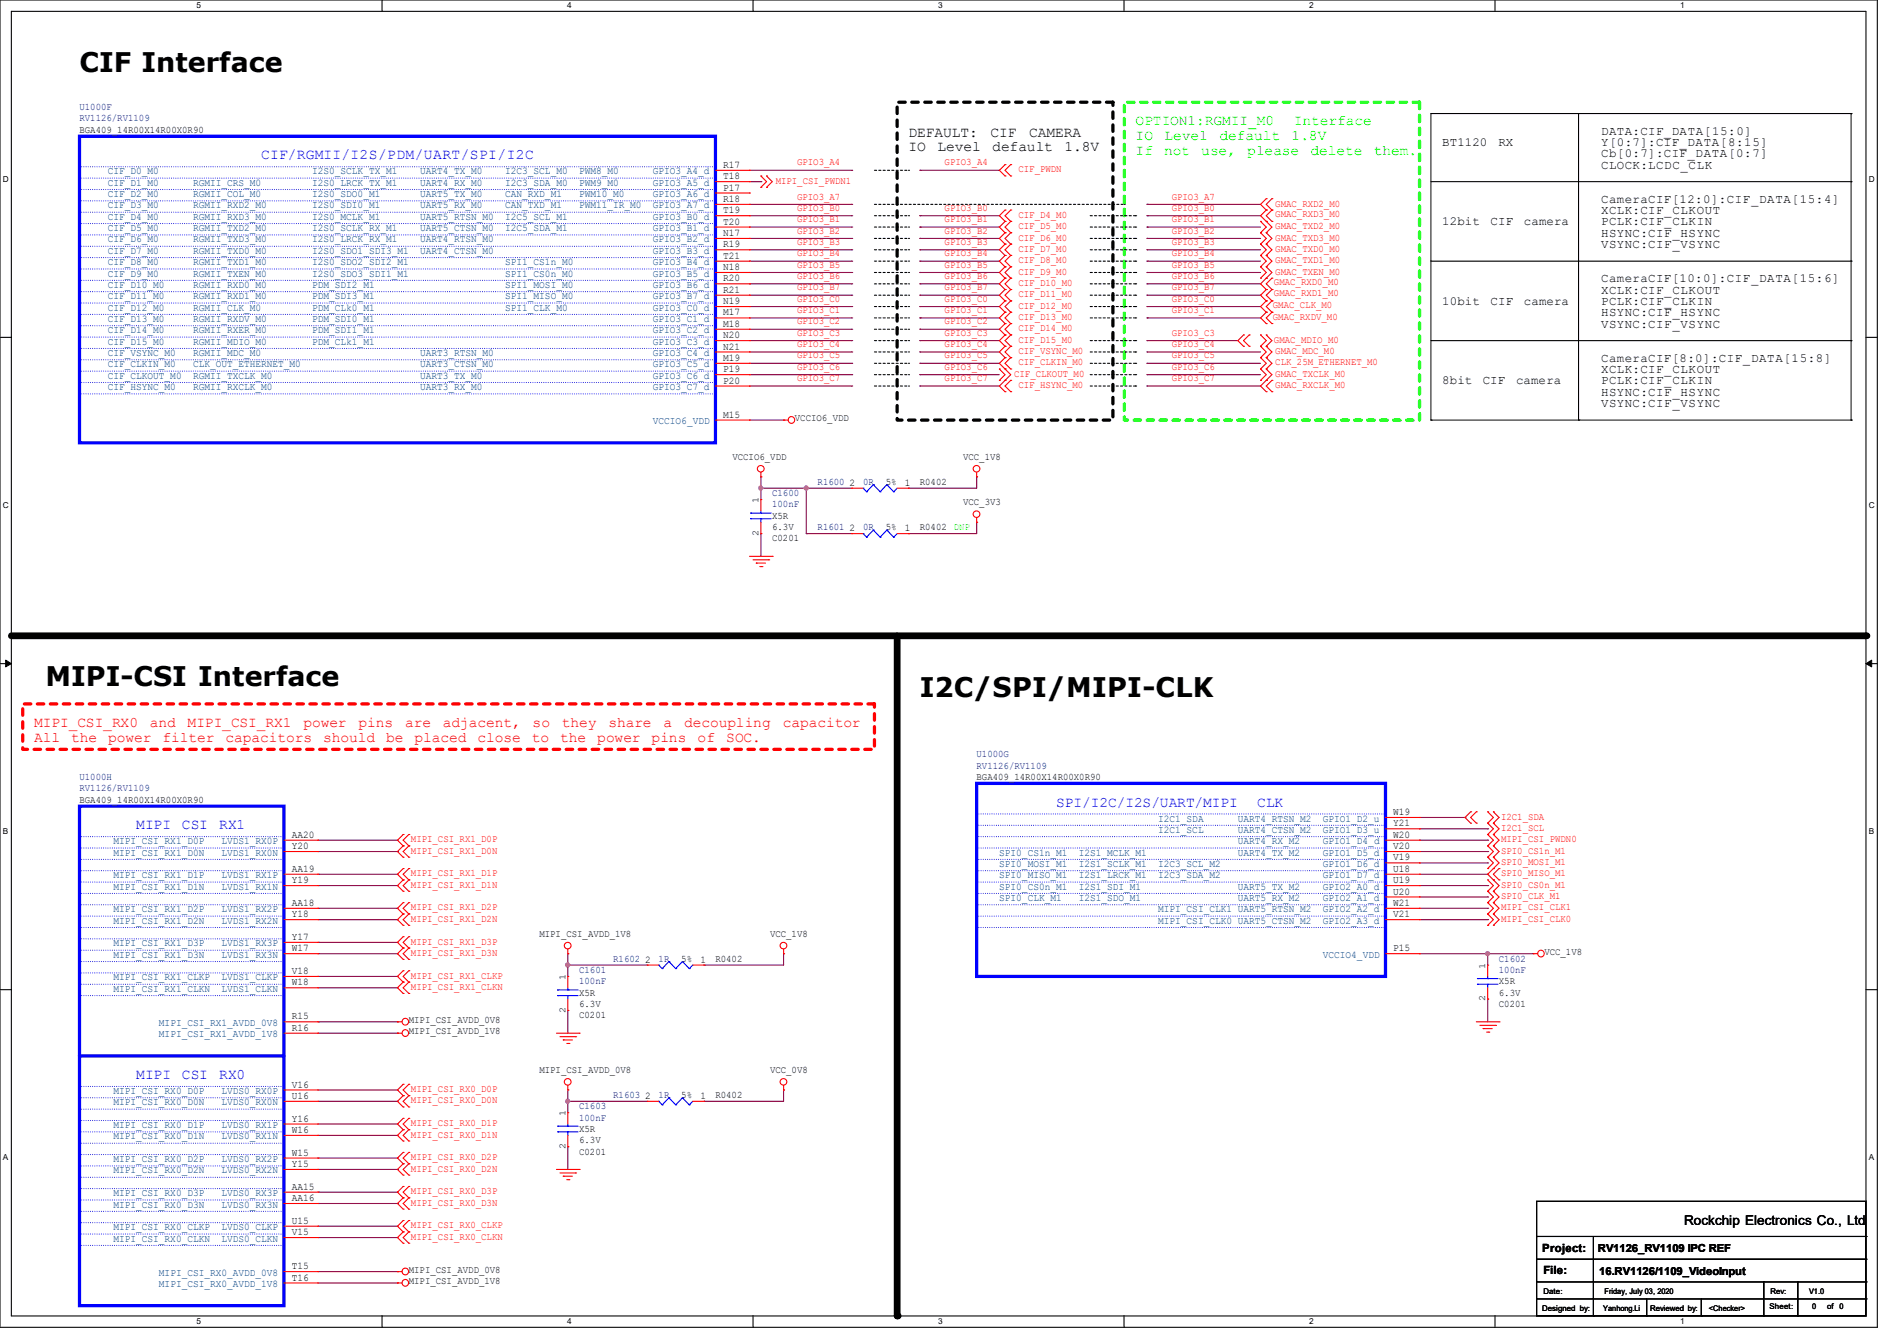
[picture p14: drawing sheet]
<svg xmlns="http://www.w3.org/2000/svg" width="297mm" height="210mm" viewBox="0 0 297 210" stroke-linecap="round" stroke-linejoin="round" font-family="sans-serif">
<defs><g id="words">
<g font-size="4.2">
<text x="12.4" y="11.3">CIF Interface</text>
<text x="7.1" y="107.4">MIPI-CSI Interface</text>
<text x="144" y="109.1">I2C/SPI/MIPI-CLK</text>
</g>
<g font-size="2.3">
<text x="142.2" y="21.4">DEFAULT:</text>
<text x="142.2" y="23.7">IO</text>
<text x="146.8" y="23.7">Level</text>
<text x="155.1" y="21.4">CIF</text>
<text x="155.4" y="23.7">default</text>
<text x="161.1" y="21.4">CAMERA</text>
<text x="166.7" y="23.7">1.8V</text>
</g>
<g font-size="2.3" fill="#0f0">
<text x="177.8" y="19.6">OPTION1:RGMII_M0</text>
<text x="177.8" y="21.9">IO</text>
<text x="182.3" y="21.9">Level</text>
<text x="190.9" y="21.9">default</text>
<text x="202.2" y="21.9">1.8V</text>
<text x="202.6" y="19.6">Interface</text>
<text x="177.8" y="24.2">If</text>
<text x="182.2" y="24.2">not</text>
<text x="188.1" y="24.2">use,</text>
<text x="195.3" y="24.2">please</text>
<text x="205.2" y="24.2">delete</text>
<text x="215.1" y="24.2">them.</text>
</g>
<g font-size="2.3" fill="#00f">
<text x="40.9" y="25">CIF/RGMII/I2S/PDM/UART/SPI/I2C</text>
<text x="21.3" y="129.9">MIPI</text>
<text x="28.5" y="129.9">CSI</text>
<text x="34.3" y="129.9">RX1</text>
<text x="165.4" y="126.3">SPI/I2C/I2S/UART/MIPI</text>
<text x="196.8" y="126.3">CLK</text>
<text x="21.3" y="169">MIPI</text>
<text x="28.5" y="169">CSI</text>
<text x="34.3" y="169">RX0</text>
</g>
<g font-size="2.3" fill="#f00">
<text x="5.3" y="113.9">MIPI_CSI_RX0</text>
<text x="23.5" y="113.9">and</text>
<text x="29.4" y="113.9">MIPI_CSI_RX1</text>
<text x="47.5" y="113.9">power</text>
<text x="56.1" y="113.9">pins</text>
<text x="63.4" y="113.9">are</text>
<text x="69.3" y="113.9">adjacent,</text>
<text x="83.4" y="113.9">so</text>
<text x="88" y="113.9">they</text>
<text x="95.2" y="113.9">share</text>
<text x="103.9" y="113.9">a</text>
<text x="107.1" y="113.9">decoupling</text>
<text x="122.6" y="113.9">capacitor</text>
<text x="5.3" y="116.2">All</text>
<text x="11.1" y="116.2">the</text>
<text x="16.9" y="116.2">power</text>
<text x="25.4" y="116.2">filter</text>
<text x="35.3" y="116.2">capacitors</text>
<text x="50.6" y="116.2">should</text>
<text x="60.5" y="116.2">be</text>
<text x="64.9" y="116.2">placed</text>
<text x="74.8" y="116.2">close</text>
<text x="83.3" y="116.2">to</text>
<text x="87.7" y="116.2">the</text>
<text x="93.5" y="116.2">power</text>
<text x="102" y="116.2">pins</text>
<text x="109.2" y="116.2">of</text>
<text x="113.7" y="116.2">SOC.</text>
</g>
<text font-size="2.1" x="263.7" y="191.9">Rockchip Electronics Co., Ltd</text>
<g font-size="1.9">
<text x="225.8" y="22.9">BT1120</text>
<text x="234.6" y="22.9">RX</text>
<text x="250.7" y="21.1">DATA:CIF_DATA[15:0]</text>
<text x="250.7" y="22.9">Y[0:7]:CIF_DATA[8:15]</text>
<text x="250.7" y="24.6">Cb[0:7]:CIF_DATA[0:7]</text>
<text x="250.7" y="26.4">CLOCK:LCDC_CLK</text>
<text x="225.8" y="35.3">12bit</text>
<text x="233.4" y="35.3">CIF</text>
<text x="238.6" y="35.3">camera</text>
<text x="250.7" y="31.8">CameraCIF[12:0]:CIF_DATA[15:4]</text>
<text x="250.7" y="33.5">XCLK:CIF_CLKOUT</text>
<text x="250.7" y="35.3">PCLK:CIF_CLKIN</text>
<text x="250.7" y="37.1">HSYNC:CIF_HSYNC</text>
<text x="250.7" y="38.9">VSYNC:CIF_VSYNC</text>
<text x="225.8" y="47.8">10bit</text>
<text x="233.4" y="47.8">CIF</text>
<text x="238.6" y="47.8">camera</text>
<text x="250.7" y="44.2">CameraCIF[10:0]:CIF_DATA[15:6]</text>
<text x="250.7" y="46">XCLK:CIF_CLKOUT</text>
<text x="250.7" y="47.8">PCLK:CIF_CLKIN</text>
<text x="250.7" y="49.5">HSYNC:CIF_HSYNC</text>
<text x="250.7" y="51.3">VSYNC:CIF_VSYNC</text>
<text x="250.7" y="56.6">CameraCIF[8:0]:CIF_DATA[15:8]</text>
<text x="250.7" y="58.4">XCLK:CIF_CLKOUT</text>
<text x="225.8" y="60.2">8bit</text>
<text x="232.2" y="60.2">CIF</text>
<text x="237.4" y="60.2">camera</text>
<text x="250.7" y="62">HSYNC:CIF_HSYNC</text>
<text x="250.7" y="63.8">VSYNC:CIF_VSYNC</text>
<text x="250.7" y="60.2">PCLK:CIF_CLKIN</text>
</g>
<g font-size="1.8">
<text x="241.5" y="196">Project:</text>
<text x="241.6" y="199.6">File:</text>
</g>
<g font-size="1.7">
<text x="250.2" y="196.1">RV1126_RV1109 IPC REF</text>
<text x="250.4" y="199.7">16.RV1126/1109_VideoInput</text>
</g>
<g font-size="1.6" fill="#000080">
<text x="12.4" y="17.2">U1000F</text>
<text x="12.4" y="19">RV1126/RV1109</text>
<text x="120.9" y="77.7">C1600</text>
<text x="128" y="75.9">R1600</text>
<text x="135.1" y="75.9">0R</text>
<text x="120.9" y="79.5">100nF</text>
<text x="128" y="83">R1601</text>
<text x="135.1" y="83">0R</text>
<text x="152.9" y="118.6">U1000G</text>
<text x="12.4" y="122.1">U1000H</text>
<text x="12.4" y="123.9">RV1126/RV1109</text>
<text x="152.9" y="120.4">RV1126/RV1109</text>
<text x="90.7" y="152.4">C1601</text>
<text x="90.7" y="154.1">100nF</text>
<text x="96" y="150.6">R1602</text>
<text x="103.1" y="150.6">1R</text>
<text x="234.7" y="150.6">C1602</text>
<text x="234.7" y="152.4">100nF</text>
<text x="90.7" y="173.7">C1603</text>
<text x="96" y="171.9">R1603</text>
<text x="103.1" y="171.9">1R</text>
<text x="90.7" y="175.5">100nF</text>
</g>
<g font-size="1.6">
<text x="12.4" y="20.8">BGA409_14R00X14R00X0R90</text>
<text x="113.2" y="26.3">R17</text>
<text x="113.2" y="28.1">T18</text>
<text x="113.2" y="29.8">P17</text>
<text x="113.2" y="31.6">R18</text>
<text x="113.2" y="33.4">T19</text>
<text x="113.2" y="35.2">T20</text>
<text x="113.2" y="37">N17</text>
<text x="113.2" y="38.7">R19</text>
<text x="113.2" y="40.5">T21</text>
<text x="113.2" y="42.3">N18</text>
<text x="113.2" y="44.1">R20</text>
<text x="113.2" y="45.8">R21</text>
<text x="113.2" y="47.6">N19</text>
<text x="113.2" y="49.4">M17</text>
<text x="113.2" y="51.2">M18</text>
<text x="113.2" y="53">N20</text>
<text x="113.2" y="54.7">N21</text>
<text x="113.2" y="56.5">M19</text>
<text x="113.2" y="58.3">P19</text>
<text x="113.2" y="60.1">P20</text>
<text x="113.2" y="65.4">M15</text>
<text x="124.4" y="66">VCCIO6_VDD</text>
<text x="114.7" y="72">VCCIO6_VDD</text>
<text x="133" y="76.1">2</text>
<text x="138.7" y="75.9">5%</text>
<text x="141.7" y="76.1">1</text>
<text x="144" y="75.9">R0402</text>
<text x="150.8" y="72">VCC_1V8</text>
<text x="120.9" y="81.2">X5R</text>
<text x="120.9" y="83">6.3V</text>
<text x="133" y="83.2">2</text>
<text x="138.7" y="83">5%</text>
<text x="141.7" y="83.2">1</text>
<text x="144" y="83">R0402</text>
<text x="150.8" y="79.1">VCC_3V3</text>
<text x="120.9" y="84.8">C0201</text>
<text x="12.4" y="125.7">BGA409_14R00X14R00X0R90</text>
<text x="152.9" y="122.1">BGA409_14R00X14R00X0R90</text>
<text x="45.7" y="131.2">AA20</text>
<text x="218.1" y="127.6">W19</text>
<text x="218.1" y="129.4">Y21</text>
<text x="218.1" y="131.2">W20</text>
<text x="45.7" y="133">Y20</text>
<text x="45.7" y="136.5">AA19</text>
<text x="218.1" y="133">V20</text>
<text x="218.1" y="134.7">V19</text>
<text x="218.1" y="136.5">U18</text>
<text x="45.7" y="138.3">Y19</text>
<text x="45.7" y="141.9">AA18</text>
<text x="45.7" y="143.6">Y18</text>
<text x="218.1" y="138.3">U19</text>
<text x="218.1" y="140.1">U20</text>
<text x="218.1" y="141.9">W21</text>
<text x="218.1" y="143.6">V21</text>
<text x="45.7" y="147.2">Y17</text>
<text x="45.7" y="149">W17</text>
<text x="84.4" y="146.7">MIPI_CSI_AVDD_1V8</text>
<text x="120.6" y="146.7">VCC_1V8</text>
<text x="218.1" y="149">P15</text>
<text x="241.8" y="149.5">VCC_1V8</text>
<text x="45.7" y="152.5">V18</text>
<text x="45.7" y="154.3">W18</text>
<text x="90.7" y="155.9">X5R</text>
<text x="101" y="150.7">2</text>
<text x="106.7" y="150.6">5%</text>
<text x="109.7" y="150.7">1</text>
<text x="112" y="150.6">R0402</text>
<text x="234.7" y="154.1">X5R</text>
<text x="234.7" y="155.9">6.3V</text>
<text x="45.7" y="161.4">R16</text>
<text x="45.7" y="159.6">R15</text>
<text x="64" y="162">MIPI_CSI_AVDD_1V8</text>
<text x="64" y="160.2">MIPI_CSI_AVDD_0V8</text>
<text x="90.7" y="159.5">C0201</text>
<text x="90.7" y="157.7">6.3V</text>
<text x="234.7" y="157.7">C0201</text>
<text x="45.7" y="170.3">V16</text>
<text x="45.7" y="172.1">U16</text>
<text x="84.4" y="168">MIPI_CSI_AVDD_0V8</text>
<text x="101" y="172.1">2</text>
<text x="106.7" y="171.9">5%</text>
<text x="109.7" y="172.1">1</text>
<text x="112" y="171.9">R0402</text>
<text x="120.6" y="168">VCC_0V8</text>
<text x="45.7" y="175.6">Y16</text>
<text x="45.7" y="177.4">W16</text>
<text x="90.7" y="177.2">X5R</text>
<text x="90.7" y="179">6.3V</text>
<text x="45.7" y="181">W15</text>
<text x="45.7" y="182.8">Y15</text>
<text x="90.7" y="180.8">C0201</text>
<text x="45.7" y="186.3">AA15</text>
<text x="45.7" y="188.1">AA16</text>
<text x="45.7" y="191.6">U15</text>
<text x="45.7" y="193.4">V15</text>
<text x="45.7" y="200.5">T16</text>
<text x="45.7" y="198.8">T15</text>
<text x="64" y="201.1">MIPI_CSI_AVDD_1V8</text>
<text x="64" y="199.3">MIPI_CSI_AVDD_0V8</text>
</g>
<g font-size="1.6" fill="#004080">
<text x="16.9" y="27.3">CIF_D0_M0</text>
<text x="16.9" y="29.1">CIF_D1_M0</text>
<text x="30.2" y="29.1">RGMII_CRS_M0</text>
<text x="48.9" y="27.3">I2S0_SCLK_TX_M1</text>
<text x="48.9" y="29.1">I2S0_LRCK_TX_M1</text>
<text x="65.8" y="27.3">UART4_TX_M0</text>
<text x="65.8" y="29.1">UART4_RX_M0</text>
<text x="79.1" y="27.3">I2C3_SCL_M0</text>
<text x="79.1" y="29.1">I2C3_SDA_M0</text>
<text x="90.7" y="27.3">PWM8_M0</text>
<text x="90.7" y="29.1">PWM9_M0</text>
<text x="102.2" y="27.3">GPIO3_A4_d</text>
<text x="102.2" y="29.1">GPIO3_A5_d</text>
<text x="16.9" y="30.9">CIF_D2_M0</text>
<text x="16.9" y="32.6">CIF_D3_M0</text>
<text x="16.9" y="34.4">CIF_D4_M0</text>
<text x="30.2" y="30.9">RGMII_COL_M0</text>
<text x="30.2" y="32.6">RGMII_RXD2_M0</text>
<text x="30.2" y="34.4">RGMII_RXD3_M0</text>
<text x="48.9" y="30.9">I2S0_SDO0_M1</text>
<text x="48.9" y="32.6">I2S0_SDI0_M1</text>
<text x="48.9" y="34.4">I2S0_MCLK_M1</text>
<text x="65.8" y="30.9">UART5_TX_M0</text>
<text x="65.8" y="32.6">UART5_RX_M0</text>
<text x="65.8" y="34.4">UART5_RTSN_M0</text>
<text x="79.1" y="30.9">CAN_RXD_M1</text>
<text x="79.1" y="32.6">CAN_TXD_M1</text>
<text x="79.1" y="34.4">I2C5_SCL_M1</text>
<text x="90.7" y="30.9">PWM10_M0</text>
<text x="90.7" y="32.6">PWM11_IR_M0</text>
<text x="102.2" y="30.9">GPIO3_A6_d</text>
<text x="102.2" y="32.6">GPIO3_A7_d</text>
<text x="102.2" y="34.4">GPIO3_B0_d</text>
<text x="16.9" y="36.2">CIF_D5_M0</text>
<text x="16.9" y="38">CIF_D6_M0</text>
<text x="16.9" y="39.8">CIF_D7_M0</text>
<text x="16.9" y="41.5">CIF_D8_M0</text>
<text x="30.2" y="36.2">RGMII_TXD2_M0</text>
<text x="30.2" y="38">RGMII_TXD3_M0</text>
<text x="30.2" y="39.8">RGMII_TXD0_M0</text>
<text x="30.2" y="41.5">RGMII_TXD1_M0</text>
<text x="48.9" y="36.2">I2S0_SCLK_RX_M1</text>
<text x="48.9" y="38">I2S0_LRCK_RX_M1</text>
<text x="48.9" y="39.8">I2S0_SDO1_SDI3_M1</text>
<text x="48.9" y="41.5">I2S0_SDO2_SDI2_M1</text>
<text x="65.8" y="36.2">UART5_CTSN_M0</text>
<text x="65.8" y="38">UART4_RTSN_M0</text>
<text x="65.8" y="39.8">UART4_CTSN_M0</text>
<text x="79.1" y="36.2">I2C5_SDA_M1</text>
<text x="79.1" y="41.5">SPI1_CS1n_M0</text>
<text x="102.2" y="36.2">GPIO3_B1_d</text>
<text x="102.2" y="38">GPIO3_B2_d</text>
<text x="102.2" y="39.8">GPIO3_B3_d</text>
<text x="102.2" y="41.5">GPIO3_B4_d</text>
<text x="16.9" y="43.3">CIF_D9_M0</text>
<text x="16.9" y="45.1">CIF_D10_M0</text>
<text x="16.9" y="46.9">CIF_D11_M0</text>
<text x="30.2" y="43.3">RGMII_TXEN_M0</text>
<text x="30.2" y="45.1">RGMII_RXD0_M0</text>
<text x="30.2" y="46.9">RGMII_RXD1_M0</text>
<text x="48.9" y="43.3">I2S0_SDO3_SDI1_M1</text>
<text x="48.9" y="45.1">PDM_SDI2_M1</text>
<text x="48.9" y="46.9">PDM_SDI3_M1</text>
<text x="79.1" y="43.3">SPI1_CS0n_M0</text>
<text x="79.1" y="45.1">SPI1_MOSI_M0</text>
<text x="79.1" y="46.9">SPI1_MISO_M0</text>
<text x="102.2" y="43.3">GPIO3_B5_d</text>
<text x="102.2" y="45.1">GPIO3_B6_d</text>
<text x="102.2" y="46.9">GPIO3_B7_d</text>
<text x="16.9" y="48.6">CIF_D12_M0</text>
<text x="16.9" y="50.4">CIF_D13_M0</text>
<text x="16.9" y="52.2">CIF_D14_M0</text>
<text x="16.9" y="54">CIF_D15_M0</text>
<text x="30.2" y="48.6">RGMII_CLK_M0</text>
<text x="30.2" y="50.4">RGMII_RXDV_M0</text>
<text x="30.2" y="52.2">RGMII_RXER_M0</text>
<text x="30.2" y="54">RGMII_MDIO_M0</text>
<text x="48.9" y="48.6">PDM_CLk0_M1</text>
<text x="48.9" y="50.4">PDM_SDI0_M1</text>
<text x="48.9" y="52.2">PDM_SDI1_M1</text>
<text x="48.9" y="54">PDM_CLk1_M1</text>
<text x="79.1" y="48.6">SPI1_CLK_M0</text>
<text x="102.2" y="48.6">GPIO3_C0_d</text>
<text x="102.2" y="50.4">GPIO3_C1_d</text>
<text x="102.2" y="52.2">GPIO3_C2_d</text>
<text x="102.2" y="54">GPIO3_C3_d</text>
<text x="16.9" y="55.8">CIF_VSYNC_M0</text>
<text x="16.9" y="57.5">CIF_CLKIN_M0</text>
<text x="16.9" y="59.3">CIF_CLKOUT_M0</text>
<text x="30.2" y="55.8">RGMII_MDC_M0</text>
<text x="30.2" y="57.5">CLK_OUT_ETHERNET_M0</text>
<text x="30.2" y="59.3">RGMII_TXCLK_M0</text>
<text x="65.8" y="55.8">UART3_RTSN_M0</text>
<text x="65.8" y="57.5">UART3_CTSN_M0</text>
<text x="65.8" y="59.3">UART3_TX_M0</text>
<text x="102.2" y="55.8">GPIO3_C4_d</text>
<text x="102.2" y="57.5">GPIO3_C5_d</text>
<text x="102.2" y="59.3">GPIO3_C6_d</text>
<text x="16.9" y="61.1">CIF_HSYNC_M0</text>
<text x="30.2" y="61.1">RGMII_RXCLK_M0</text>
<text x="65.8" y="61.1">UART3_RX_M0</text>
<text x="102.2" y="61.1">GPIO3_C7_d</text>
<text x="102.2" y="66.4">VCCIO6_VDD</text>
<text x="181.3" y="128.7">I2C1_SDA</text>
<text x="181.3" y="130.4">I2C1_SCL</text>
<text x="193.8" y="128.7">UART4_RTSN_M2</text>
<text x="193.8" y="130.4">UART4_CTSN_M2</text>
<text x="207.1" y="128.7">GPIO1_D2_u</text>
<text x="207.1" y="130.4">GPIO1_D3_u</text>
<text x="17.8" y="132.2">MIPI_CSI_RX1_D0P</text>
<text x="17.8" y="134">MIPI_CSI_RX1_D0N</text>
<text x="17.8" y="137.5">MIPI_CSI_RX1_D1P</text>
<text x="34.7" y="132.2">LVDS1_RX0P</text>
<text x="34.7" y="134">LVDS1_RX0N</text>
<text x="34.7" y="137.5">LVDS1_RX1P</text>
<text x="156.5" y="134">SPI0_CS1n_M1</text>
<text x="156.5" y="135.8">SPI0_MOSI_M1</text>
<text x="156.5" y="137.5">SPI0_MISO_M1</text>
<text x="168.9" y="134">I2S1_MCLK_M1</text>
<text x="168.9" y="135.8">I2S1_SCLK_M1</text>
<text x="168.9" y="137.5">I2S1_LRCK_M1</text>
<text x="181.3" y="135.8">I2C3_SCL_M2</text>
<text x="181.3" y="137.5">I2C3_SDA_M2</text>
<text x="193.8" y="134">UART4_TX_M2</text>
<text x="193.8" y="132.2">UART4_RX_M2</text>
<text x="207.1" y="134">GPIO1_D5_d</text>
<text x="207.1" y="135.8">GPIO1_D6_d</text>
<text x="207.1" y="137.5">GPIO1_D7_d</text>
<text x="207.1" y="132.2">GPIO1_D4_d</text>
<text x="17.8" y="139.3">MIPI_CSI_RX1_D1N</text>
<text x="17.8" y="142.9">MIPI_CSI_RX1_D2P</text>
<text x="34.7" y="139.3">LVDS1_RX1N</text>
<text x="34.7" y="142.9">LVDS1_RX2P</text>
<text x="156.5" y="139.3">SPI0_CS0n_M1</text>
<text x="156.5" y="141.1">SPI0_CLK_M1</text>
<text x="168.9" y="139.3">I2S1_SDI_M1</text>
<text x="168.9" y="141.1">I2S1_SDO_M1</text>
<text x="181.3" y="142.9">MIPI_CSI_CLK1 UART5_RTSN_M2</text>
<text x="193.8" y="139.3">UART5_TX_M2</text>
<text x="193.8" y="141.1">UART5_RX_M2</text>
<text x="207.1" y="139.3">GPIO2_A0_d</text>
<text x="207.1" y="141.1">GPIO2_A1_d</text>
<text x="207.1" y="142.9">GPIO2_A2_d</text>
<text x="17.8" y="144.7">MIPI_CSI_RX1_D2N</text>
<text x="17.8" y="148.2">MIPI_CSI_RX1_D3P</text>
<text x="17.8" y="150">MIPI_CSI_RX1_D3N</text>
<text x="34.7" y="144.7">LVDS1_RX2N</text>
<text x="34.7" y="148.2">LVDS1_RX3P</text>
<text x="34.7" y="150">LVDS1_RX3N</text>
<text x="181.3" y="144.7">MIPI_CSI_CLK0 UART5_CTSN_M2</text>
<text x="207.1" y="144.7">GPIO2_A3_d</text>
<text x="207.1" y="150">VCCIO4_VDD</text>
<text x="17.8" y="153.5">MIPI_CSI_RX1_CLKP</text>
<text x="17.8" y="155.3">MIPI_CSI_RX1_CLKN</text>
<text x="34.7" y="153.5">LVDS1_CLKP</text>
<text x="34.7" y="155.3">LVDS1_CLKN</text>
<text x="24.9" y="160.7">MIPI_CSI_RX1_AVDD_0V8</text>
<text x="24.9" y="162.4">MIPI_CSI_RX1_AVDD_1V8</text>
<text x="17.8" y="171.3">MIPI_CSI_RX0_D0P</text>
<text x="17.8" y="173.1">MIPI_CSI_RX0_D0N</text>
<text x="34.7" y="171.3">LVDS0_RX0P</text>
<text x="34.7" y="173.1">LVDS0_RX0N</text>
<text x="17.8" y="176.7">MIPI_CSI_RX0_D1P</text>
<text x="17.8" y="178.4">MIPI_CSI_RX0_D1N</text>
<text x="34.7" y="176.7">LVDS0_RX1P</text>
<text x="34.7" y="178.4">LVDS0_RX1N</text>
<text x="17.8" y="182">MIPI_CSI_RX0_D2P</text>
<text x="17.8" y="183.8">MIPI_CSI_RX0_D2N</text>
<text x="34.7" y="182">LVDS0_RX2P</text>
<text x="34.7" y="183.8">LVDS0_RX2N</text>
<text x="17.8" y="187.3">MIPI_CSI_RX0_D3P</text>
<text x="17.8" y="189.1">MIPI_CSI_RX0_D3N</text>
<text x="34.7" y="187.3">LVDS0_RX3P</text>
<text x="34.7" y="189.1">LVDS0_RX3N</text>
<text x="17.8" y="192.7">MIPI_CSI_RX0_CLKP</text>
<text x="17.8" y="194.4">MIPI_CSI_RX0_CLKN</text>
<text x="34.7" y="192.7">LVDS0_CLKP</text>
<text x="34.7" y="194.4">LVDS0_CLKN</text>
<text x="24.9" y="201.5">MIPI_CSI_RX0_AVDD_1V8</text>
<text x="24.9" y="199.8">MIPI_CSI_RX0_AVDD_0V8</text>
</g>
<g font-size="1.6" fill="#f00">
<text x="121.4" y="28.8">MIPI_CSI_PWDN1</text>
<text x="124.8" y="25.9">GPIO3_A4</text>
<text x="147.9" y="25.9">GPIO3_A4</text>
<text x="159.5" y="27">CIF_PWDN</text>
<text x="124.8" y="31.2">GPIO3_A7</text>
<text x="124.8" y="33">GPIO3_B0</text>
<text x="124.8" y="34.8">GPIO3_B1</text>
<text x="147.9" y="33">GPIO3_B0</text>
<text x="147.9" y="34.8">GPIO3_B1</text>
<text x="159.5" y="34.1">CIF_D4_M0</text>
<text x="159.5" y="35.9">CIF_D5_M0</text>
<text x="183.5" y="31.2">GPIO3_A7</text>
<text x="183.5" y="33">GPIO3_B0</text>
<text x="183.5" y="34.8">GPIO3_B1</text>
<text x="199.7" y="32.3">GMAC_RXD2_M0</text>
<text x="199.7" y="34">GMAC_RXD3_M0</text>
<text x="199.7" y="35.9">GMAC_TXD2_M0</text>
<text x="124.8" y="36.6">GPIO3_B2</text>
<text x="124.8" y="38.4">GPIO3_B3</text>
<text x="124.8" y="40.1">GPIO3_B4</text>
<text x="124.8" y="41.9">GPIO3_B5</text>
<text x="147.9" y="36.6">GPIO3_B2</text>
<text x="147.9" y="38.4">GPIO3_B3</text>
<text x="147.9" y="40.1">GPIO3_B4</text>
<text x="147.9" y="41.9">GPIO3_B5</text>
<text x="159.5" y="37.7">CIF_D6_M0</text>
<text x="159.5" y="39.5">CIF_D7_M0</text>
<text x="159.5" y="41.2">CIF_D8_M0</text>
<text x="183.5" y="40.1">GPIO3_B4</text>
<text x="183.5" y="36.6">GPIO3_B2</text>
<text x="183.5" y="41.9">GPIO3_B5</text>
<text x="183.5" y="38.4">GPIO3_B3</text>
<text x="199.7" y="37.7">GMAC_TXD3_M0</text>
<text x="199.7" y="39.5">GMAC_TXD0_M0</text>
<text x="199.7" y="41.2">GMAC_TXD1_M0</text>
<text x="124.8" y="43.7">GPIO3_B6</text>
<text x="124.8" y="45.5">GPIO3_B7</text>
<text x="124.8" y="47.2">GPIO3_C0</text>
<text x="147.9" y="43.7">GPIO3_B6</text>
<text x="147.9" y="45.5">GPIO3_B7</text>
<text x="147.9" y="47.2">GPIO3_C0</text>
<text x="159.5" y="43">CIF_D9_M0</text>
<text x="159.5" y="44.8">CIF_D10_M0</text>
<text x="159.5" y="46.6">CIF_D11_M0</text>
<text x="183.5" y="43.7">GPIO3_B6</text>
<text x="183.5" y="45.5">GPIO3_B7</text>
<text x="183.5" y="47.2">GPIO3_C0</text>
<text x="199.5" y="44.6">GMAC_RXD0_M0</text>
<text x="199.5" y="46.4">GMAC_RXD1_M0</text>
<text x="199.7" y="43">GMAC_TXEN_M0</text>
<text x="124.8" y="49">GPIO3_C1</text>
<text x="124.8" y="50.8">GPIO3_C2</text>
<text x="124.8" y="52.6">GPIO3_C3</text>
<text x="147.9" y="49">GPIO3_C1</text>
<text x="147.9" y="50.8">GPIO3_C2</text>
<text x="147.9" y="52.6">GPIO3_C3</text>
<text x="159.5" y="48.3">CIF_D12_M0</text>
<text x="159.5" y="50.1">CIF_D13_M0</text>
<text x="159.5" y="51.9">CIF_D14_M0</text>
<text x="159.5" y="53.7">CIF_D15_M0</text>
<text x="183.5" y="52.6">GPIO3_C3</text>
<text x="183.5" y="49">GPIO3_C1</text>
<text x="199.3" y="48.2">GMAC_CLK_M0</text>
<text x="199.3" y="50.1">GMAC_RXDV_M0</text>
<text x="199.5" y="53.7">GMAC_MDIO_M0</text>
<text x="124.8" y="54.4">GPIO3_C4</text>
<text x="124.8" y="56.1">GPIO3_C5</text>
<text x="124.8" y="57.9">GPIO3_C6</text>
<text x="124.8" y="59.7">GPIO3_C7</text>
<text x="147.9" y="54.4">GPIO3_C4</text>
<text x="147.9" y="56.1">GPIO3_C5</text>
<text x="147.9" y="57.9">GPIO3_C6</text>
<text x="147.9" y="59.7">GPIO3_C7</text>
<text x="158.8" y="59">CIF_CLKOUT_M0</text>
<text x="159.5" y="55.5">CIF_VSYNC_M0</text>
<text x="159.5" y="57.2">CIF_CLKIN_M0</text>
<text x="183.5" y="54.4">GPIO3_C4</text>
<text x="183.5" y="59.7">GPIO3_C7</text>
<text x="183.5" y="56.1">GPIO3_C5</text>
<text x="183.5" y="57.9">GPIO3_C6</text>
<text x="199.7" y="55.5">GMAC_MDC_M0</text>
<text x="199.7" y="57.2">CLK_25M_ETHERNET_M0</text>
<text x="199.7" y="59">GMAC_TXCLK_M0</text>
<text x="159.5" y="60.8">CIF_HSYNC_M0</text>
<text x="199.7" y="60.8">GMAC_RXCLK_M0</text>
<text x="64.3" y="131.9">MIPI_CSI_RX1_D0P</text>
<text x="235" y="131.9">MIPI_CSI_PWDN0</text>
<text x="235" y="128.4">I2C1_SDA</text>
<text x="235" y="130.1">I2C1_SCL</text>
<text x="64.3" y="133.7">MIPI_CSI_RX1_D0N</text>
<text x="64.3" y="137.2">MIPI_CSI_RX1_D1P</text>
<text x="235" y="135.5">SPI0_MOSI_M1</text>
<text x="235" y="137.2">SPI0_MISO_M1</text>
<text x="235" y="133.7">SPI0_CS1n_M1</text>
<text x="64.3" y="139">MIPI_CSI_RX1_D1N</text>
<text x="64.3" y="142.6">MIPI_CSI_RX1_D2P</text>
<text x="235" y="139">SPI0_CS0n_M1</text>
<text x="235" y="142.6">MIPI_CSI_CLK1</text>
<text x="235" y="140.8">SPI0_CLK_M1</text>
<text x="64.3" y="144.4">MIPI_CSI_RX1_D2N</text>
<text x="64.3" y="147.9">MIPI_CSI_RX1_D3P</text>
<text x="64.3" y="149.7">MIPI_CSI_RX1_D3N</text>
<text x="235" y="144.4">MIPI_CSI_CLK0</text>
<text x="64.3" y="153.2">MIPI_CSI_RX1_CLKP</text>
<text x="64.3" y="155">MIPI_CSI_RX1_CLKN</text>
<text x="64.3" y="171">MIPI_CSI_RX0_D0P</text>
<text x="64.3" y="172.8">MIPI_CSI_RX0_D0N</text>
<text x="64.3" y="176.4">MIPI_CSI_RX0_D1P</text>
<text x="64.3" y="178.1">MIPI_CSI_RX0_D1N</text>
<text x="64.3" y="181.7">MIPI_CSI_RX0_D2P</text>
<text x="64.3" y="183.5">MIPI_CSI_RX0_D2N</text>
<text x="64.3" y="187">MIPI_CSI_RX0_D3P</text>
<text x="64.3" y="188.8">MIPI_CSI_RX0_D3N</text>
<text x="64.3" y="192.4">MIPI_CSI_RX0_CLKP</text>
<text x="64.3" y="194.1">MIPI_CSI_RX0_CLKN</text>
</g>
<text font-size="1.6" fill="#0f0" x="149.3" y="83">DNP</text>
<g font-size="1.5">
<text x="118.7" y="83.9" transform="rotate(-90 118.7 83.9)">2</text>
<text x="118.7" y="78.8" transform="rotate(-90 118.7 78.8)">1</text>
<text x="88.5" y="153.5" transform="rotate(-90 88.5 153.5)">1</text>
<text x="232.5" y="151.7" transform="rotate(-90 232.5 151.7)">1</text>
<text x="88.5" y="158.6" transform="rotate(-90 88.5 158.6)">2</text>
<text x="232.5" y="156.8" transform="rotate(-90 232.5 156.8)">2</text>
<text x="88.5" y="179.9" transform="rotate(-90 88.5 179.9)">2</text>
<text x="88.5" y="174.8" transform="rotate(-90 88.5 174.8)">1</text>
</g>
<g font-size="1.3">
<text x="30.8" y="1.3">5</text>
<text x="88.8" y="1.3">4</text>
<text x="146.9" y="1.3">3</text>
<text x="205" y="1.3">2</text>
<text x="263.1" y="1.3">1</text>
<text x=".5" y="28.4">D</text>
<text x="292.6" y="28.4">D</text>
<text x=".5" y="79.5">C</text>
<text x="292.6" y="79.5">C</text>
<text x=".5" y="130.6">B</text>
<text x="292.6" y="130.6">B</text>
<text x=".5" y="181.7">A</text>
<text x="292.6" y="181.7">A</text>
<text x="30.8" y="207.4">5</text>
<text x="88.8" y="207.4">4</text>
<text x="146.9" y="207.4">3</text>
<text x="205" y="207.4">2</text>
<text x="263.1" y="207.4">1</text>
</g>
<g font-size="1.2">
<text x="241.6" y="202.6">Date:</text>
<text x="251.2" y="202.6">Friday, July 03, 2020</text>
<text x="277.2" y="202.6">Rev:</text>
<text x="283.2" y="202.6">V1.0</text>
<text x="241.5" y="205.3">Designed by:</text>
<text x="251" y="205.3">Yanhong.Li</text>
<text x="258.4" y="205.3">Reviewed by:</text>
<text x="267.6" y="205.3">&lt;Checker&gt;</text>
<text x="277" y="205.1">Sheet:</text>
<text x="283.7" y="205.1">0</text>
<text x="286.1" y="205.1">of</text>
<text x="288" y="205.1">0</text>
</g>
</g></defs>
<path d="M0 0h293.9v207.9h-293.9zM1.8 1.8h290.3v204.3h-290.3z" fill="none" stroke="#000" stroke-width=".17"/>
<g fill="#fff">
<path d="M30.8 .2h.7v1.4h-.7z"/>
<path d="M30.8 206.2h.7v1.4h-.7z"/>
</g>
<path d="M59.8 0v1.8M59.8 206.1v1.8" fill="none" stroke="#000" stroke-width=".17"/>
<g fill="#fff">
<path d="M88.8 .2h.7v1.4h-.7z"/>
<path d="M88.8 206.2h.7v1.4h-.7z"/>
</g>
<path d="M117.9 0v1.8M117.9 206.1v1.8" fill="none" stroke="#000" stroke-width=".17"/>
<g fill="#fff">
<path d="M146.9 .2h.7v1.4h-.7z"/>
<path d="M146.9 206.2h.7v1.4h-.7z"/>
</g>
<path d="M176 0v1.8M176 206.1v1.8" fill="none" stroke="#000" stroke-width=".17"/>
<g fill="#fff">
<path d="M205 .2h.7v1.4h-.7z"/>
<path d="M205 206.2h.7v1.4h-.7z"/>
</g>
<path d="M234.1 0v1.8M234.1 206.1v1.8" fill="none" stroke="#000" stroke-width=".17"/>
<g fill="#fff">
<path d="M263.1 .2h.6v1.4h-.6z"/>
<path d="M263.1 206.2h.6v1.4h-.6z"/>
<path d="M.5 27.3h.9v1.4h-.9z"/>
<path d="M292.6 27.3h.9v1.4h-.9z"/>
<path d="M.5 78.4h.9v1.4h-.9z"/>
<path d="M292.6 78.4h.9v1.4h-.9z"/>
</g>
<path d="M0 52.8h1.8M292.1 52.8h1.8" fill="none" stroke="#000" stroke-width=".17"/>
<g fill="#fff">
<path d="M.5 129.5h.8v1.4h-.8z"/>
<path d="M292.6 129.5h.8v1.4h-.8z"/>
</g>
<path d="M0 103.9h1.8M292.1 103.9h1.8" fill="none" stroke="#000" stroke-width=".17"/>
<path d="M.9 103.4l.9 .5-.9 .5zM292.1 103.9l.9-.5v1z" fill="#000" stroke="#000" stroke-width=".16"/>
<g fill="#fff">
<path d="M.5 180.5h.8v1.4h-.8z"/>
<path d="M292.6 180.5h.8v1.4h-.8z"/>
</g>
<g fill="none" stroke="#000" stroke-width=".17">
<path d="M247.1 17.8v48M289.8 17.8h.1M289.8 17.8h-65.8v48M289.8 17.8v48M224 28.4h65.8M289.8 28.4h.1M224 40.9h65.8M224 53.3h65.8M289.8 40.9h.1M289.8 53.3h.1M224 65.8h.1M224 65.8h65.8"/>
<path d="M247.1 65.8h.1M289.8 65.8h.1M0 155h1.8M292.1 155h1.8M240.6 188.1h51.5v18h-51.5zM240.6 193.6h51.5M240.6 197.2h51.5M249.5 193.6v12.5M292.1 193.6h.1M292.1 197.2h.1M240.6 200.7h51.5M240.6 203.4h51.5"/>
<path d="M249.5 206.1h.1M257.8 206.1h.1M257.8 203.4v2.7M266.4 206.1h.1M266.4 203.4v2.7M276.1 206.1h.1M276.1 200.7v5.4M281.5 206.1h.1M281.5 200.7v5.4M292.1 200.7h.1M292.1 203.4h.1"/>
</g>
<path d="M1.8 99.6h290.3M140.5 99.6v106.5" fill="none" stroke="#000" stroke-width="1.1"/>
<g fill="#000">
<circle cx="292.1" cy="99.6" r=".53"/>
<circle cx="140.5" cy="206.1" r=".53"/>
</g>
<path d="M3.6 110.2h133.3v7.1h-133.3z" fill="none" stroke="#f00" stroke-width=".51" stroke-dasharray="1 1"/>
<path d="M176 16h46.2v49.8h-46.2z" fill="none" stroke="#0f0" stroke-width=".51" stroke-dasharray="1 1"/>
<path d="M140.5 16h33.7v49.8h-33.7z" fill="none" stroke="#000" stroke-width=".51" stroke-dasharray="1 1"/>
<g fill="none" stroke="#000" stroke-width=".17" stroke-dasharray=".3 .3">
<path d="M136.9 32h39.1M136.9 26.7h5.3M136.9 33.8h5.3M136.9 35.6h5.3M136.9 37.3h5.3M136.9 39.1h5.3M142.2 26.7h.1M142.2 33.8h.1M142.2 35.6h.1M142.2 37.3h.1M142.2 39.1h.1M170.7 33.8h7.1"/>
<path d="M170.7 35.6h7.1M170.7 37.3h7.1M170.7 39.1h7.1M176 32h.1M177.8 33.8h.1M177.8 35.6h.1M177.8 37.3h.1M177.8 39.1h.1M136.9 40.9h5.3M136.9 42.7h5.3M136.9 44.4h5.3M136.9 46.2h5.3"/>
<path d="M136.9 48h5.3M136.9 49.8h5.3M136.9 51.6h5.3M136.9 53.3h5.3M136.9 55.1h5.3M136.9 56.9h5.3M136.9 58.7h5.3M142.2 40.9h.1M142.2 42.7h.1M142.2 44.4h.1M142.2 46.2h.1M142.2 48h.1"/>
<path d="M142.2 49.8h.1M142.2 51.6h.1M142.2 53.3h.1M142.2 55.1h.1M142.2 56.9h.1M142.2 58.7h.1M170.7 40.9h7.1M170.7 42.7h7.1M170.7 44.4h7.1M170.7 46.2h7.1M170.7 48h7.1M170.7 49.8h7.1"/>
<path d="M170.7 53.3h7.1M170.7 55.1h7.1M170.7 56.9h7.1M170.7 58.7h7.1M177.8 40.9h.1M177.8 42.7h.1M177.8 44.4h.1M177.8 46.2h.1M177.8 48h.1M177.8 49.8h.1M177.8 53.3h.1M177.8 55.1h.1"/>
<path d="M177.8 56.9h.1M177.8 58.7h.1M136.9 60.5h5.3M142.2 60.5h.1M170.7 60.5h7.1M177.8 60.5h.1"/>
</g>
<g fill="none" stroke="#800040" stroke-width=".17">
<path d="M117.3 26.7h16M117.3 32h16M117.3 33.8h16M117.3 35.6h16M117.3 37.3h16M117.3 39.1h16M117.3 28.4h1.8M119.1 28.4h.1M133.3 26.7h.1M133.3 32h.1M133.3 33.8h.1M133.3 35.6h.1"/>
<path d="M133.3 37.3h.1M133.3 39.1h.1M144 26.7h.1M144 33.8h.1M144 35.6h.1M144 37.3h.1M144 39.1h.1M144 26.7h12.5M144 33.8h12.5M144 35.6h12.5M144 37.3h12.5M144 39.1h12.5"/>
<path d="M179.6 32h.1M179.6 33.8h.1M179.6 37.3h.1M179.6 39.1h.1M179.6 35.6h.1M179.6 32h17.8M179.6 33.8h17.8M179.6 35.6h17.8M179.6 37.3h17.8M179.6 39.1h17.8M117.3 40.9h16M117.3 42.7h16"/>
<path d="M117.3 44.4h16M117.3 46.2h16M117.3 48h16M117.3 49.8h16M117.3 51.6h16M117.3 53.3h16M117.3 55.1h16M117.3 56.9h16M117.3 58.7h16M133.3 40.9h.1M133.3 42.7h.1M133.3 44.4h.1"/>
<path d="M133.3 46.2h.1M133.3 48h.1M133.3 49.8h.1M133.3 51.6h.1M133.3 53.3h.1M133.3 55.1h.1M133.3 56.9h.1M133.3 58.7h.1M144 40.9h.1M144 42.7h.1M144 44.4h.1M144 46.2h.1"/>
<path d="M144 48h.1M144 49.8h.1M144 51.6h.1M144 53.3h.1M144 55.1h.1M144 56.9h.1M144 58.7h.1M144 40.9h12.5M144 42.7h12.5M144 44.4h12.5M144 46.2h12.5M144 48h12.5"/>
<path d="M144 49.8h12.5M144 51.6h12.5M144 53.3h12.5M144 55.1h12.5M144 56.9h12.5M144 58.7h12.5M179.6 53.3h.1M179.6 55.1h.1M179.6 40.9h.1M179.6 44.4h.1M179.6 56.9h.1M179.6 58.7h.1"/>
<path d="M179.6 46.2h.1M179.6 49.8h.1M179.6 42.7h.1M179.6 48h.1M179.6 40.9h17.8M179.6 42.7h17.8M179.6 44.4h17.8M179.6 46.2h17.8M179.6 48h17.8M179.6 49.8h17.8M179.6 53.3h14.2M179.6 55.1h17.8"/>
<path d="M179.6 56.9h17.8M179.6 58.7h17.8M117.3 60.5h16M117.3 65.8h5.4M119.1 76.5h.1M119.1 74.7h.1M119.1 76.5h14.2M119.1 74.7v3.5M122.7 65.8h.1M126.2 76.5h.1M126.2 76.5v7.1M133.3 60.5h.1"/>
<path d="M142.2 76.5h.1M144 60.5h.1M144 60.5h12.5M152.9 74.7h.1M152.9 74.7v1.8h-10.7M179.6 60.5h.1M179.6 60.5h17.8M119.1 83.6h.1M119.1 83.6v3.5M126.2 83.6h.1M126.2 83.6h7.1M142.2 83.6h.1"/>
<path d="M152.9 81.8h.1M152.9 81.8v1.8h-10.7M49.8 131.6h12.4M49.8 133.3h12.4M49.8 136.9h12.4M49.8 138.7h12.4M62.2 131.6h.1M62.2 133.3h.1M62.2 136.9h.1M62.2 138.7h.1M222.2 131.6h10.7M222.2 133.3h10.7"/>
<path d="M222.2 136.9h10.7M222.2 138.7h10.7M222.2 135.1h10.7M222.2 128h7.2M222.2 129.8h10.7M229.4 128h.1M232.9 135.1h.1M232.9 136.9h.1M232.9 138.7h.1M232.9 131.6h.1M232.9 133.3h.1M232.9 129.8h.1"/>
<path d="M49.8 152.9h12.4M49.8 154.7h12.4M49.8 142.2h12.4M49.8 144h12.4M49.8 147.6h12.4M49.8 149.4h12.4M62.2 152.9h.1M62.2 154.7h.1M62.2 142.2h.1M62.2 144h.1M62.2 147.6h.1M62.2 149.4h.1"/>
<path d="M88.9 151.1h.1M88.9 158.2h.1M88.9 149.4h.1M88.9 151.1h12.4M88.9 149.4v3.5M88.9 158.2v3.6M110.2 151.1h.1M122.7 149.4h.1M122.7 149.4v1.7h-12.5M222.2 142.2h10.7M222.2 144h10.7M222.2 149.4h17.8"/>
<path d="M222.2 140.5h10.7M232.9 149.4h.1M232.9 144h.1M232.9 142.2h.1M232.9 140.5h.1M232.9 156.5h.1M232.9 149.4v1.7M232.9 156.5v3.5M49.8 172.5h12.4M49.8 170.7h12.4M49.8 176h12.4M49.8 177.8h12.4"/>
<path d="M49.8 160h12.4M49.8 161.8h12.4M62.2 170.7h.1M62.2 172.5h.1M62.2 176h.1M62.2 177.8h.1M62.2 160h.1M62.2 161.8h.1M88.9 172.5h.1M88.9 179.6h.1M88.9 170.7h.1M88.9 170.7v3.5"/>
<path d="M88.9 179.6v3.5M88.9 172.5h12.4M110.2 172.5h.1M122.7 170.7h.1M122.7 170.7v1.8h-12.5M49.8 188.5h12.4M49.8 183.1h12.4M49.8 181.4h12.4M49.8 186.7h12.4M49.8 193.8h12.4M49.8 192h12.4M49.8 199.1h12.4"/>
<path d="M62.2 188.5h.1M62.2 183.1h.1M62.2 181.4h.1M62.2 186.7h.1M62.2 193.8h.1M62.2 192h.1M62.2 199.1h.1M49.8 200.9h12.4M62.2 200.9h.1"/>
</g>
<g fill="#f0f" stroke="#f0f" stroke-width=".17">
<circle cx="88.9" cy="151.1" r=".32"/>
<circle cx="88.9" cy="172.4" r=".32"/>
<circle cx="119.1" cy="76.4" r=".32"/>
<circle cx="126.2" cy="76.4" r=".32"/>
<circle cx="232.9" cy="149.3" r=".32"/>
</g>
<g fill="none" stroke="#f00" stroke-width=".17">
<path d="M119.1 29.3h.1M119.1 27.6h.1M119.1 27.6l.9 .8-.9 .9M120 29.3h.1M120 27.6h.1M120 27.6l.9 .8-.9 .9M157.4 25.8h.1M157.4 27.6h.1M157.4 32.9h.1M157.4 34.7h.1M157.4 36.4h.1M157.4 38.2h.1"/>
<path d="M157.4 25.8l-.9 .9 .9 .9M157.4 32.9l-.9 .9 .9 .9M157.4 34.7l-.9 .9 .9 .8M157.4 36.4l-.9 .9 .9 .9M157.4 38.2l-.9 .9 .9 .9M158.2 27.6h.1M158.2 25.8h.1M158.2 34.7h.1M158.2 32.9h.1M158.2 36.4h.1M158.2 38.2h.1M158.2 25.8l-.8 .9 .8 .9"/>
<path d="M158.2 32.9l-.8 .9 .8 .9M158.2 34.7l-.8 .9 .8 .8M158.2 36.4l-.8 .9 .8 .9M158.2 38.2l-.8 .9 .8 .9M197.4 36.4h.1M197.4 34.7h.1M197.4 38.2h.1M197.4 34.7l.8 .9-.8 .8M197.4 36.4l.8 .9-.8 .9M197.4 38.2l.8 .9-.8 .9M198.2 32.9h.1M198.2 31.1h.1"/>
<path d="M198.2 34.7h.1M198.2 36.4h.1M198.2 38.2h.1M198.2 31.1l-.8 .9 .8 .9M198.2 32.9l-.8 .9 1.7 1.8-.9 .8M198.2 36.4l.9 .9-.9 .9M198.2 38.2l.9 .9-.9 .9M199.1 31.1h.1M199.1 32.9h.1M199.1 34.7h.1M199.1 31.1l-.9 .9 .9 .9M199.1 32.9l-.9 .9 .9 .9"/>
<path d="M156.5 59.6h.1M156.5 57.8h.1M156.5 57.8l.9 .9-.9 .9M157.4 40h.1M157.4 41.8h.1M157.4 43.6h.1M157.4 45.3h.1M157.4 47.1h.1M157.4 48.9h.1M157.4 50.7h.1M157.4 52.5h.1M157.4 54.2h.1"/>
<path d="M157.4 56h.1M157.4 57.8h.1M157.4 59.6h.1M157.4 47.1l-.9 .9 .9 .9M157.4 48.9l-.9 .9 .9 .9M157.4 40l-.9 .9 .9 .9M157.4 41.8l-.9 .9 .9 .9M157.4 43.6l-.9 .8 .9 .9M157.4 45.3l-.9 .9 .9 .9M157.4 50.7l-.9 .9 .9 .9M157.4 52.5l-.9 .8 .9 .9M157.4 54.2l-.9 .9 .9 .9"/>
<path d="M157.4 56l-.9 .9 1.7 1.8-1.7 1.8 .9 .8M158.2 40h.1M158.2 41.8h.1M158.2 43.6h.1M158.2 45.3h.1M158.2 47.1h.1M158.2 48.9h.1M158.2 50.7h.1M158.2 52.5h.1M158.2 54.2h.1M158.2 56h.1M158.2 57.8h.1"/>
<path d="M158.2 59.6h.1M158.2 47.1l-.8 .9 .8 .9M158.2 48.9l-.8 .9 .8 .9M158.2 40l-.8 .9 .8 .9M158.2 41.8l-.8 .9 .8 .9M158.2 43.6l-.8 .8 .8 .9M158.2 45.3l-.8 .9 .8 .9M158.2 50.7l-.8 .9 .8 .9M158.2 52.5l-.8 .8 .8 .9M158.2 54.2l-.8 .9 .8 .9M158.2 56l-.8 .9 .8 .9M158.2 59.6l-.8 .9 .8 .8"/>
<path d="M194.7 52.5h.1M194.7 54.2h.1M194.7 52.5l-.9 .8 .9 .9M195.6 54.2h.1M195.6 52.5h.1M195.6 52.5l-.9 .8 .9 .9M197.4 40h.1M197.4 41.8h.1M197.4 43.6h.1M197.4 56h.1M197.4 54.2h.1M197.4 52.5h.1"/>
<path d="M197.4 57.8h.1M197.4 59.6h.1M197.4 40l.8 .9-.8 .9M197.4 41.8l.8 .9-.8 .9M197.4 54.2l.8 .9-.8 .9M197.4 56l.8 .9-.8 .9M197.4 52.5l.8 .8-.8 .9M197.4 57.8l.8 .9-.8 .9M198.2 59.6h.1M198.2 47.1h.1M198.2 48.9h.1M198.2 45.3h.1"/>
<path d="M198.2 43.6h.1M198.2 50.7h.1M198.2 40h.1M198.2 41.8h.1M198.2 56h.1M198.2 54.2h.1M198.2 52.5h.1M198.2 57.8h.1M198.2 57.8l.9 .9-1.7 1.8 .8 .8M198.2 47.1l-.8 .9 .8 .9M198.2 41.8l.9 .9-1.7 1.7 .8 .9M198.2 45.3l-.8 .9 .8 .9"/>
<path d="M198.2 48.9l-.8 .9 .8 .9M198.2 40l.9 .9-.9 .9M198.2 54.2l.9 .9-.9 .9M198.2 52.5l.9 .8-.9 .9M198.2 56l.9 .9-.9 .9M199.1 59.6h.1M199.1 48.9h.1M199.1 47.1h.1M199.1 43.6h.1M199.1 45.3h.1M199.1 50.7h.1M199.1 59.6l-.9 .9 .9 .8"/>
<path d="M199.1 47.1l-.9 .9 .9 .9M199.1 43.6l-.9 .8 .9 .9M199.1 45.3l-.9 .9 .9 .9M199.1 48.9l-.9 .9 .9 .9M119.1 74.7h.1M119.1 74v.7M122.7 65.8h.1M122.7 65.8h.7M152.9 74.7h.1M152.9 74v.7M157.4 61.3h.1M158.2 61.3h.1"/>
<path d="M198.2 61.3h.1M199.1 61.3h.1M117.3 87.1h3.6M117.9 87.7h2.5M118.4 88.2h.1M118.4 88.2h1.4M119 88.7h.3M119.3 88.7h.1M120.4 87.7h.1M120.9 87.1h.1M133.3 83.6h.1M133.3 83.6h1.8"/>
<path d="M140.5 83.6h1.7M142.2 83.6h.1M152.9 81.8h.1M152.9 81.1v.7M63.1 130.7h.1M63.1 132.5h.1M63.1 134.2h.1M63.1 136h.1M63.1 137.8h.1M63.1 139.6h.1M63.1 130.7l-.9 .9 .9 .9M63.1 132.5l-.9 .8 .9 .9"/>
<path d="M63.1 136l-.9 .9 .9 .9M63.1 137.8l-.9 .9 .9 .9M64 132.5h.1M64 130.7h.1M64 134.2h.1M64 137.8h.1M64 136h.1M64 139.6h.1M64 130.7l-.9 .9 .9 .9M64 132.5l-.9 .8 .9 .9M64 136l-.9 .9 .9 .9M64 137.8l-.9 .9 .9 .9"/>
<path d="M230.3 127.1h.1M230.3 128.9h.1M230.3 127.1l-.9 .9 .9 .9M231.1 128.9h.1M231.1 127.1h.1M231.1 127.1l-.8 .9 .8 .9M232.9 139.6h.1M232.9 137.8h.1M232.9 132.5h.1M232.9 130.7h.1M232.9 128.9h.1M232.9 127.1h.1"/>
<path d="M232.9 136h.1M232.9 134.2h.1M232.9 137.8l.9 .9-.9 .9M232.9 130.7l.9 .9-.9 .9M232.9 127.1l.9 .9-.9 .9M232.9 128.9l.9 .9-.9 .9M232.9 139.6l.9 .9-.9 .9M232.9 134.2l.9 .9-.9 .9M232.9 132.5l.9 .8-.9 .9M233.8 139.6h.1M233.8 137.8h.1M233.8 132.5h.1"/>
<path d="M233.8 130.7h.1M233.8 128.9h.1M233.8 127.1h.1M233.8 136h.1M233.8 134.2h.1M233.8 134.2l.9 .9-1.8 1.8 1.8 1.8-.9 .9M233.8 130.7l.9 .9-.9 .9M233.8 132.5l.9 .8-.9 .9M233.8 127.1l.9 .9-.9 .9M233.8 128.9l.9 .9-.9 .9M233.8 139.6l.9 .9-.9 .9M234.7 137.8h.1"/>
<path d="M234.7 136h.1M234.7 136l-.9 .9 .9 .9M63.1 152h.1M63.1 153.8h.1M63.1 155.6h.1M63.1 141.4h.1M63.1 143.1h.1M63.1 144.9h.1M63.1 146.7h.1M63.1 148.5h.1M63.1 150.2h.1M63.1 152l-.9 .9 .9 .9"/>
<path d="M63.1 153.8l-.9 .9 .9 .9M63.1 141.4l-.9 .8 .9 .9M63.1 143.1l-.9 .9 .9 .9M63.1 146.7l-.9 .9 .9 .9M63.1 148.5l-.9 .9 .9 .8M64 153.8h.1M64 152h.1M64 155.6h.1M64 143.1h.1M64 141.4h.1M64 144.9h.1M64 148.5h.1"/>
<path d="M64 146.7h.1M64 150.2h.1M64 152l-.9 .9 .9 .9M64 153.8l-.9 .9 .9 .9M64 141.4l-.9 .8 .9 .9M64 143.1l-.9 .9 .9 .9M64 146.7l-.9 .9 .9 .9M64 148.5l-.9 .9 .9 .8M88.9 149.4h.1M88.9 148.6v.8M122.7 149.4h.1M122.7 148.6v.8"/>
<path d="M232.9 143.1h.1M232.9 141.4h.1M232.9 144.9h.1M232.9 141.4l.9 .8-.9 .9M232.9 143.1l.9 .9-.9 .9M233.8 143.1h.1M233.8 141.4h.1M233.8 144.9h.1M233.8 141.4l.9 .8-.9 .9M233.8 143.1l.9 .9-.9 .9M240 149.4h.1M240 149.4h.7"/>
<path d="M62.2 161.8h.1M62.2 160h.1M62.2 161.8h.7M62.2 160h.7M63.1 169.8h.1M63.1 171.6h.1M63.1 173.4h.1M63.1 175.1h.1M63.1 176.9h.1M63.1 178.7h.1M63.1 169.8l-.9 .9 .9 .9M63.1 171.6l-.9 .9 .9 .9"/>
<path d="M63.1 175.1l-.9 .9 .9 .9M63.1 176.9l-.9 .9 .9 .9M64 171.6h.1M64 169.8h.1M64 173.4h.1M64 176.9h.1M64 175.1h.1M64 178.7h.1M64 169.8l-.9 .9 .9 .9M64 171.6l-.9 .9 .9 .9M64 175.1l-.9 .9 .9 .9M64 176.9l-.9 .9 .9 .9"/>
<path d="M87.1 161.8h3.6M87.7 162.3h2.4M88.2 162.9h.1M88.2 162.9h1.4M88.7 163.4h.4M88.9 170.7h.1M88.9 170v.7M89.1 163.4h.1M90.1 162.3h.1M90.7 161.8h.1M122.7 170.7h.1M122.7 170v.7"/>
<path d="M231.1 160h3.6M231.7 160.6h2.4M232.2 161.1h.1M232.2 161.1h1.4M232.7 161.6h.4M233.1 161.6h.1M234.1 160.6h.1M234.7 160h.1M62.2 199.1h.1M62.2 199.1h.7M63.1 180.5h.1M63.1 182.2h.1"/>
<path d="M63.1 184h.1M63.1 185.8h.1M63.1 187.6h.1M63.1 189.4h.1M63.1 191.1h.1M63.1 192.9h.1M63.1 194.7h.1M63.1 180.5l-.9 .9 .9 .8M63.1 182.2l-.9 .9 .9 .9M63.1 185.8l-.9 .9 .9 .9M63.1 187.6l-.9 .9 .9 .9M63.1 191.1l-.9 .9 .9 .9"/>
<path d="M63.1 192.9l-.9 .9 .9 .9M64 182.2h.1M64 180.5h.1M64 184h.1M64 187.6h.1M64 185.8h.1M64 189.4h.1M64 192.9h.1M64 191.1h.1M64 194.7h.1M64 180.5l-.9 .9 .9 .8M64 182.2l-.9 .9 .9 .9"/>
<path d="M64 185.8l-.9 .9 .9 .9M64 187.6l-.9 .9 .9 .9M64 191.1l-.9 .9 .9 .9M64 192.9l-.9 .9 .9 .9M87.1 183.1h3.6M87.7 183.7h2.4M88.2 184.2h.1M88.2 184.2h1.4M88.7 184.7h.4M89.1 184.7h.1M90.1 183.7h.1M90.7 183.1h.1"/>
<path d="M62.2 200.9h.1M62.2 200.9h.7"/>
<circle cx="119.1" cy="73.4" r=".52"/>
<circle cx="123.9" cy="65.8" r=".52"/>
<circle cx="152.9" cy="73.4" r=".52"/>
<circle cx="152.9" cy="80.5" r=".52"/>
<circle cx="63.4" cy="160" r=".52"/>
<circle cx="88.9" cy="148.1" r=".52"/>
<circle cx="122.7" cy="148.1" r=".52"/>
<circle cx="241.2" cy="149.3" r=".52"/>
<circle cx="63.4" cy="161.8" r=".52"/>
<circle cx="88.9" cy="169.4" r=".52"/>
<circle cx="122.7" cy="169.4" r=".52"/>
<circle cx="63.4" cy="199.1" r=".52"/>
<circle cx="63.4" cy="200.9" r=".52"/>
</g>
<path d="M135.1 83.6h.1M135.1 83.6l.6 .5M135.7 84.1h.1M136.7 83h.1M136.7 83l1.1 1.1M136.7 83l-1 1.1M137.8 84.1h.1M138.9 83h.1M138.9 83l1 1.1M138.9 83l-1.1 1.1M139.9 84.1h.1M140.5 83.6l-.6 .5" fill="none" stroke="#00f" stroke-width=".17"/>
<path d="M12.4 126.2h32v78.3h-32zM12.4 165.4h32" fill="none" stroke="#00f" stroke-width=".51"/>
<circle cx="12.4" cy="165.4" r=".25" fill="#00f"/>
<g fill="none" stroke="#00f" stroke-width=".17" stroke-dasharray="0 .3">
<path d="M12.4 38.6h99.6M12.4 35h99.6M12.4 36.8h99.6M12.4 31.5h99.6M12.4 33.2h99.6M12.4 27.9h99.6M12.4 29.7h99.6M12.4 26.1h99.6M112 38.6h.1M112 35h.1M112 36.8h.1M112 31.5h.1"/>
<path d="M112 33.2h.1M112 27.9h.1M112 29.7h.1M112 26.1h.1M12.4 59.9h99.6M12.4 58.1h99.6M12.4 56.3h99.6M12.4 52.8h99.6M12.4 54.6h99.6M12.4 49.2h99.6M12.4 51h99.6M12.4 45.7h99.6"/>
<path d="M12.4 47.5h99.6M12.4 42.1h99.6M12.4 43.9h99.6M12.4 40.3h99.6M112 59.9h.1M112 58.1h.1M112 56.3h.1M112 52.8h.1M112 54.6h.1M112 49.2h.1M112 51h.1M112 45.7h.1"/>
<path d="M112 47.5h.1M112 42.1h.1M112 43.9h.1M112 40.3h.1M12.4 61.7h99.6M112 61.7h.1M12.4 139.9h32M12.4 138.1h32M12.4 132.8h32M12.4 134.6h32M12.4 136.4h32M12.4 131h32"/>
<path d="M44.4 139.9h.1M44.4 138.1h.1M44.4 132.8h.1M44.4 134.6h.1M44.4 136.4h.1M44.4 131h.1M152.9 136.4h64M152.9 138.1h64M152.9 139.9h64M152.9 127.5h64M152.9 129.2h64M152.9 131h64"/>
<path d="M152.9 132.8h64M152.9 134.6h64M216.9 136.4h.1M216.9 138.1h.1M216.9 139.9h.1M216.9 127.5h.1M216.9 129.2h.1M216.9 131h.1M216.9 132.8h.1M216.9 134.6h.1M12.4 148.8h32M12.4 152.4h32"/>
<path d="M12.4 147h32M12.4 143.5h32M12.4 150.6h32M12.4 154.1h32M12.4 141.7h32M12.4 145.2h32M12.4 155.9h32M44.4 148.8h.1M44.4 152.4h.1M44.4 147h.1M44.4 143.5h.1M44.4 150.6h.1"/>
<path d="M44.4 154.1h.1M44.4 141.7h.1M44.4 145.2h.1M44.4 155.9h.1M152.9 145.2h64M152.9 143.5h64M152.9 141.7h64M216.9 145.2h.1M216.9 143.5h.1M216.9 141.7h.1M12.4 170.1h32M12.4 173.7h32"/>
<path d="M12.4 175.5h32M12.4 177.2h32M12.4 179h32M12.4 171.9h32M44.4 170.1h.1M44.4 173.7h.1M44.4 175.5h.1M44.4 177.2h.1M44.4 179h.1M44.4 171.9h.1M12.4 193.3h32M12.4 182.6h32"/>
<path d="M12.4 184.4h32M12.4 180.8h32M12.4 195h32M12.4 187.9h32M12.4 189.7h32M12.4 186.1h32M12.4 191.5h32M44.4 193.3h.1M44.4 182.6h.1M44.4 184.4h.1M44.4 180.8h.1M44.4 195h.1"/>
<path d="M44.4 187.9h.1M44.4 189.7h.1M44.4 186.1h.1M44.4 191.5h.1"/>
</g>
<g fill="none" stroke="#f00" stroke-width=".17">
<path d="M112 26.7h5.3M112 28.4h5.3M112 30.2h5.3M112 32h5.3M112 33.8h5.3M112 35.6h5.3M112 37.3h5.3M112 39.1h5.3M117.3 26.7h.1M117.3 28.4h.1M117.3 30.2h.1M117.3 32h.1"/>
<path d="M117.3 33.8h.1M117.3 35.6h.1M117.3 37.3h.1M117.3 39.1h.1M112 40.9h5.3M112 42.7h5.3M112 44.4h5.3M112 46.2h5.3M112 48h5.3M112 49.8h5.3M112 51.6h5.3M112 53.3h5.3"/>
<path d="M112 55.1h5.3M112 56.9h5.3M112 58.7h5.3M117.3 40.9h.1M117.3 42.7h.1M117.3 44.4h.1M117.3 46.2h.1M117.3 48h.1M117.3 49.8h.1M117.3 51.6h.1M117.3 53.3h.1M117.3 55.1h.1"/>
<path d="M117.3 56.9h.1M117.3 58.7h.1M112 60.5h5.3M112 65.8h5.3M117.3 60.5h.1M117.3 65.8h.1M119.1 78.2h.1M119.1 78.2v1.8M133.3 76.5h.1M133.3 76.5h1.8M140.5 76.5h1.7M142.2 76.5h.1"/>
<path d="M119.1 83.6h.1M119.1 81.8v1.8M44.4 131.6h5.4M44.4 133.3h5.4M44.4 136.9h5.4M44.4 138.7h5.4M49.8 131.6h.1M49.8 133.3h.1M49.8 136.9h.1M49.8 138.7h.1M216.9 131.6h5.3M216.9 133.3h5.3"/>
<path d="M216.9 136.9h5.3M216.9 138.7h5.3M216.9 128h5.3M216.9 129.8h5.3M216.9 135.1h5.3M222.2 128h.1M222.2 129.8h.1M222.2 131.6h.1M222.2 133.3h.1M222.2 135.1h.1M222.2 136.9h.1M222.2 138.7h.1"/>
<path d="M44.4 142.2h5.4M44.4 144h5.4M44.4 147.6h5.4M44.4 149.4h5.4M44.4 152.9h5.4M44.4 154.7h5.4M49.8 142.2h.1M49.8 144h.1M49.8 147.6h.1M49.8 149.4h.1M49.8 152.9h.1M49.8 154.7h.1"/>
<path d="M88.9 152.9h.1M88.9 158.2h.1M88.9 152.9v1.8M88.9 156.5v1.7M101.3 151.1h.1M101.3 151.1h1.8M108.5 151.1h1.7M110.2 151.1h.1M216.9 142.2h5.3M216.9 144h5.3M216.9 149.4h5.3M216.9 140.5h5.3"/>
<path d="M222.2 140.5h.1M222.2 142.2h.1M222.2 144h.1M222.2 149.4h.1M232.9 151.1h.1M232.9 156.5h.1M232.9 151.1v1.8M232.9 154.7v1.8M44.4 170.7h5.4M44.4 172.5h5.4M44.4 176h5.4M44.4 177.8h5.4"/>
<path d="M44.4 161.8h5.4M44.4 160h5.4M49.8 170.7h.1M49.8 172.5h.1M49.8 176h.1M49.8 177.8h.1M49.8 161.8h.1M49.8 160h.1M88.9 174.2h.1M88.9 179.6h.1M88.9 174.2v1.8M88.9 177.8v1.8"/>
<path d="M101.3 172.5h.1M101.3 172.5h1.8M108.5 172.5h1.7M110.2 172.5h.1M44.4 181.4h5.4M44.4 183.1h5.4M44.4 186.7h5.4M44.4 188.5h5.4M44.4 192h5.4M44.4 193.8h5.4M44.4 199.1h5.4M49.8 181.4h.1"/>
<path d="M49.8 183.1h.1M49.8 186.7h.1M49.8 188.5h.1M49.8 192h.1M49.8 193.8h.1M49.8 199.1h.1M44.4 200.9h5.4M49.8 200.9h.1"/>
</g>
<g fill="none" stroke="#00f" stroke-width=".17">
<path d="M135.1 76.5h.1M135.1 76.5l.6 .5M135.7 77h.1M136.7 75.9h.1M136.7 75.9l1.1 1.1M136.7 75.9l-1 1.1M137.8 77h.1M138.9 75.9h.1M138.9 75.9l1 1.1M138.9 75.9l-1.1 1.1M139.9 77h.1M140.5 76.5l-.6 .5"/>
<path d="M117.5 81.2h.1M117.5 80.3h.1M117.5 81.2h3.2M117.5 80.3h3.2M119.1 80.3h.1M119.1 81.2h.1M119.1 80v.3M119.1 81.2v.6M87.3 155.9h.1M87.3 155h.1M87.3 155.9h3.2M87.3 155h3.2"/>
<path d="M88.9 155h.1M88.9 155.9h.1M88.9 154.7v.3M88.9 155.9v.6M103.1 151.1h.1M103.1 151.1l.6 .6M103.7 151.7h.1M104.7 150.6h.1M104.7 150.6l1.1 1.1M104.7 150.6l-1 1.1M105.8 151.7h.1M106.8 150.6h.1"/>
<path d="M106.8 150.6l1.1 1.1M106.8 150.6l-1 1.1M107.9 151.7h.1M108.5 151.1l-.6 .6M231.3 154.1h.1M231.3 153.2h.1M231.3 154.1h3.2M231.3 153.2h3.2M232.9 153.2h.1M232.9 154.1h.1M232.9 152.9v.3M232.9 154.1v.6"/>
<path d="M87.3 177.2h.1M87.3 176.4h.1M87.3 177.2h3.2M87.3 176.4h3.2M88.9 176.4h.1M88.9 177.2h.1M88.9 176v.4M88.9 177.2v.6M103.1 172.5h.1M103.1 172.5l.6 .5M103.7 173h.1M104.7 171.9h.1"/>
<path d="M104.7 171.9l1.1 1.1M104.7 171.9l-1 1.1M105.8 173h.1M106.8 171.9h.1M106.8 171.9l1.1 1.1M106.8 171.9l-1 1.1M107.9 173h.1M108.5 172.5l-.6 .5"/>
</g>
<path d="M12.4 21.3h99.6v48h-99.6zM152.9 122.7h64v30.2h-64z" fill="none" stroke="#00f" stroke-width=".51"/>
<g fill="#f0f" stroke="#f0f" stroke-width=".17">
<circle cx="88.9" cy="151.1" r=".32"/>
<circle cx="88.9" cy="172.4" r=".32"/>
<circle cx="119.1" cy="76.4" r=".32"/>
<circle cx="126.2" cy="76.4" r=".32"/>
<circle cx="232.9" cy="149.3" r=".32"/>
</g>
<use href="#words"/>
</svg>
